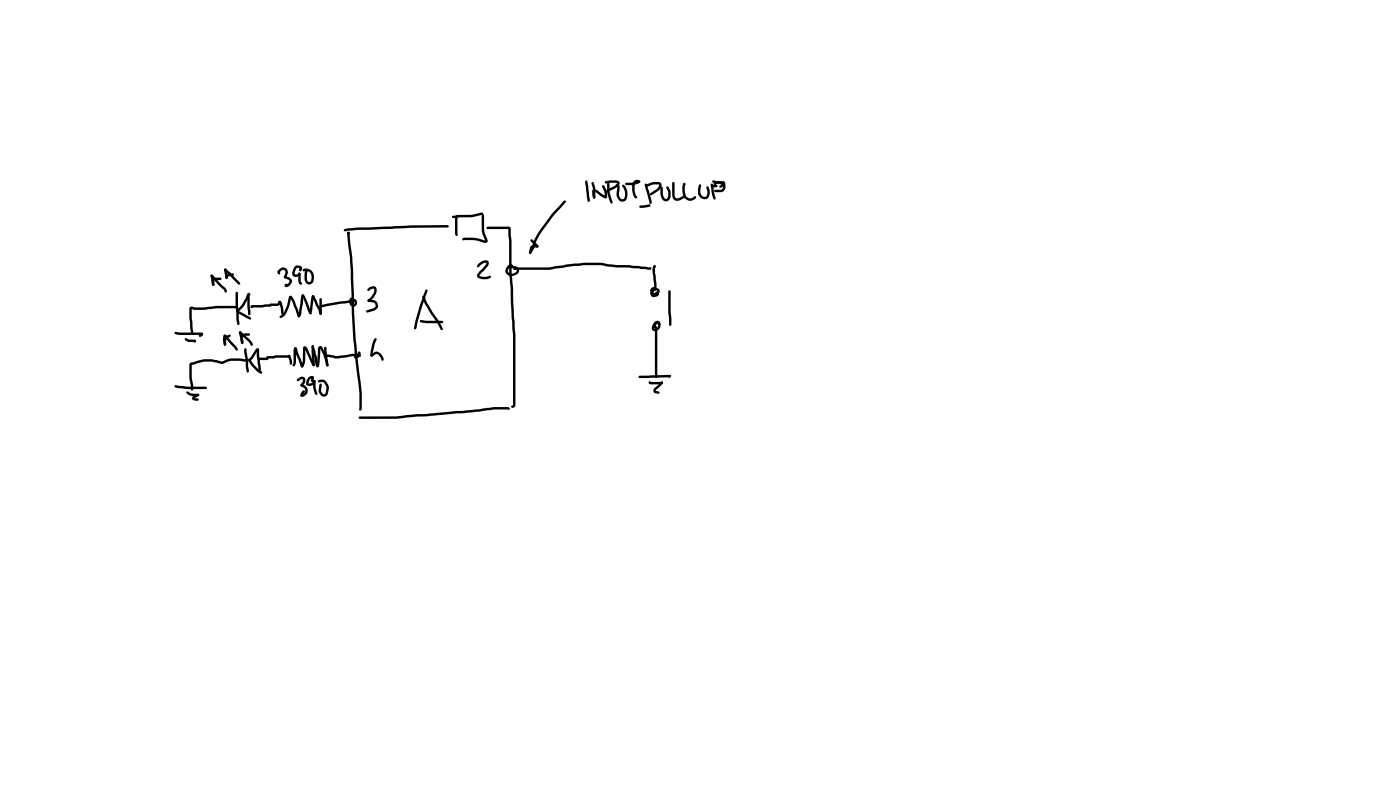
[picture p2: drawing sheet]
<svg xmlns="http://www.w3.org/2000/svg" width="337mm" height="190mm" viewBox="0 0 337 190" stroke-linecap="round" stroke-linejoin="round" font-family="sans-serif">
<g fill="#000">
<path d="M82.7 55.1l.9-.2 2.2-.3 12.5-.5h9.3l.3 .3-.3 .3h-9.3l-12.4 .5-3 .4-.2-.1zM83.5 55.7l.5 .1 .2 .3-.1 .2h-.4l-.2-.3zM83.5 55.8l.2-.1 .3 .3 .7 5.8 .2 5.2a220.4 220.4 0 0 0 2.1 27.7v3.5a.39 .39 0 0 1-.6 .4v-.5a38.5 38.5 0 0 0-.6-8.5l-.9-7.9-.3-6.1-.3-10.7zM108.7 51.9l2.9-.3a9.5 9.5 0 0 0 3.9-.5h.4l.3 .2-.1 .3-.4 .1a11.2 11.2 0 0 1-4.9 .5l-1.9 .2-.2-.1zM109.6 51.8l.3-.2a.6 .6 0 0 1 .1 .9l.1 3.9-.3 .3-.3-.2-.1-.8v-3.2zM115.9 51.5l.2-.1 .3 .3v3.8l.7 2a.64 .64 0 0 1-.2 .9 .64 .64 0 0 1-.8-.1l-2.1-.6h-2.8a.5 .5 0 0 1 .6-.6l2.7 .1 2.2 .6v.1l-.9-2.4zM117 54.5l5.4-.1 .4 .5 .2 2.8v8.2l.3 3.1 .3 7.2 .3 4.1v17.3a.6 .6 0 0 1-1 .1l.5-.4-.1-16.9-.3-4.2-.3-7.1-.3-3.2v-8.1l-.2-2.9 .1 .1h-5.1l-.3-.3zM127.6 57.5h.4l1.3 1.4 .1 .5h-.4l-1.4-1.4zM135.6 48.2h.4l-.1 .5a41.6 41.6 0 0 0-5.6 6.8l-1.7 3.3-.3 .2-.2-.1a5.7 5.7 0 0 1 1.4-3.3l.3-.4a42.1 42.1 0 0 1 5.7-6.9zM127.6 59.1l1-.3 .8 .2v.2l-.2 .3-.7-.1-.4 .1-.4 1.2-.3 .3-.3-.4zM128.9 59.1l.3-.2 .2 .1v.3l-.2 .2-.3-.1zM140.7 43.4l.3-.1 .2 .3 .6 4.4-.1 .4-.2 .1-.3-.2-.1-1.1-.4-3.2z"/>
<path d="M142.5 45.6l.4-.1 .6 .2 2.1 1.4-.2 .1-.1-1.1-.6-1.3 .3-.3a3.5 3.5 0 0 1 .9 2.9l-.3 .3-.5-.2-2.3-1.5 .1-.1 .2 1.5-.3 .3a2.02 2.02 0 0 1-.4-1.8zM142.3 43.8l.2-.1 .2 .2 .4 1.3v2.2l-.3 .3-.3-.3v-1.9l-.3-1.5zM142.7 47.1l.3 .1v.5l-.4-.1zM145.4 43.6l1-.2 1.4-.1a.78 .78 0 0 1 .9 .2 .78 .78 0 0 1 .2 .9l-1 .8-2 1.1-.2-.3 .1-.3 1.8-1 .8-.7-1.6-.1-1.1 .2-.2-.1zM146 44l.2-.1 .3 .3 .1 2 .7 2.4-.3 .3-.3-.3-.7-2.2zM148.5 44.5h.4l.1 .3-.2 2a.85 .85 0 0 0 1.1 1 2.64 2.64 0 0 0-.4-3.1 .48 .48 0 0 1 .6-.3 .48 .48 0 0 1 .3 .5 2.62 2.62 0 0 1-.1 3.4 1.39 1.39 0 0 1-2.1-1.3zM150.4 44l1.7-.1 1.3-.4v.3l-.5 .1-.3 .5v1.6l.3 1a.4 .4 0 0 1 0 .7l-.6-.5-.3-1.5 .1-1.7 .7-.7a.76 .76 0 0 1 1.1 .5l-.8 .4-1.3 .3h-1.2l-.2-.1zM153.7 49.4l2.4-.3 .3 .3-.2 .3-1.6 .2h-.9zM155.5 44.3l.6-.3a4 4 0 0 1 2.6-.2 1.22 1.22 0 0 1-.4 2l-1.6 1.1-.4-.1v-.4l1.8-1.2 .4-.8-1.4-.1-1.4 .6-.3-.3zM155.1 44.2l.2-.1 .3 .2 1 3.9a.43 .43 0 0 1 .1 .5 .43 .43 0 0 1-.5 .2l-1.1-3.7zM158.8 44.9l.2-.1 .3 .3 .1 1.7 .4 .9 .4 .1 .4-.6v-1.2l-.4-1 .3-.3 .2 .2 .4 .8 .1 1.4a1.16 1.16 0 0 1-1.1 1.3 1.16 1.16 0 0 1-1.2-1.2l-.1-.8zM161.7 43.8l.2-.1 .3 .3v2.8l.3 .8a.8 .8 0 0 0 1-.1l.7-.5 .3 .1v.5l-.7 .4a1.32 1.32 0 0 1-1.5 .1 1.32 1.32 0 0 1-.7-1.3z"/>
<path d="M164.3 44h.4l.1 .2a4.4 4.4 0 0 0 .1 2.9l.9 .6 .4-.1 .9-.5 .2 .1-.1 .5-.7 .4a1.99 1.99 0 0 1-2.5-2.2v-1.1zM168.1 44.3l.4 .1 .1 .2-.2 1.9a1.01 1.01 0 0 0 1.3 .7l.4-1-.3-1.2 .3-.3 .2 .2a2.68 2.68 0 0 1 .1 2.4 1.47 1.47 0 0 1-1.8 .4 1.47 1.47 0 0 1-.8-1.6zM171.1 44.5l1.1-.1 .3 .3-.2 .2a1.1 1.1 0 0 1-1.3-.1zM170.9 44.2l.2-.1 .3 .2 .6 3.3-.2 .4-.3-.2-.3-1.1zM171.3 43.4l1.6 .2a1.41 1.41 0 0 1 1.5 1 1.39 1.39 0 0 1-1 1.6h-1.5l-.2-.3 .2-.3h1.5l.4-.5v-.6l-.9-.4-1.6-.3zM171.7 43.8l.7-.3h1.1a.65 .65 0 0 1 .8 .4 .65 .65 0 0 1-.4 .8l-.7 .4-.3-.3 .9-.8v.1l-1.7 .1v.4a.44 .44 0 0 1-.5-.3 .44 .44 0 0 1 .1-.5zM42 79.8l6.5 .1a.55 .55 0 0 1 .3 .7 .55 .55 0 0 1-.7 .3 .37 .37 0 0 1-.2-.4 .37 .37 0 0 1 .4-.2l.2 .2h-4.7a2.48 2.48 0 0 1-1.9-.5zM45.6 73.9h.2l.3 .2v2.3l.4 3.4-.3 .3a2.23 2.23 0 0 1-.5-2.2l-.2-1.5zM50.9 67l.6-.3h1.5l.2 .3-.2 .3-1.6 .1 .1 1-.2 .3a1.22 1.22 0 0 1-.5-1.3zM50.7 66l.2-.1a1.13 1.13 0 0 1 .5 1.2l.1 .4a1.02 1.02 0 0 1-.2 1.1l-.3-.2zM50.7 66h.4l3.1 3.2 .4 .7-.1 .3h-.4l-.3-.6-3.1-3.2zM54.4 66.1l.6-.3 1.2-.1 .1 .2-.2 .3-1.3 .3a.35 .35 0 0 1-.2 .4 .35 .35 0 0 1-.3 0l-.1-.4z"/>
<path d="M54 64.5l.4 .1-.1 .5-.4-.1zM53.9 64.7l.2-.2 .3 .3 .4 1.8-.1 .3-.2 .1-.3-.3zM45.7 73.8l3.4 .1 2.9-.4h4.7l.3 .3-.3 .3h-4.7l-2.7 .3h-2.5l-1.1-.2zM56.7 70.2l.2-.1 .3 .3v3.2l.4 4.2-.3 .3-.3-.3-.2-1.1-.2-3.1zM53.9 64.6a.79 .79 0 0 1 1 .5l2.8 2.8v.4h-.4l-3.4-3.3zM57.5 79.8l.2-.2 .2 .1 .6 1.9a.82 .82 0 0 1-.3 1.1l-.3-.3zM59.5 70.5a.36 .36 0 0 1 .6 0 .36 .36 0 0 1-.2 .5l-.3-.1h.4a9.1 9.1 0 0 1-2.6 4v-.2l2.8 1.5 .1 .5-.3 .1-2.9-1.6-.3-.3v-.3a8.9 8.9 0 0 0 2.2-2.9zM59.5 71.1l.2-.1 .3 .3 .2 3.6a.62 .62 0 0 1-.3 .9l-.3-.3-.1-1.5zM60.4 73.4l4.6-.3 .3 .3-.3 .3-2 .2h-2.4l.2-.2-.3 .4-.3-.3zM66.9 64.9a1.2 1.2 0 0 1 1.6-.6 1.2 1.2 0 0 1 .6 1.6l-.4 .8v-.3l.7 .2a.95 .95 0 0 1 .6 1.5l-.2 .3a.81 .81 0 0 1-1.4 .2l.4-.5 .3 .3-.1 .2-.2-.2 .4-.2 .4-.6-.4-.5-.6-.1a.5 .5 0 0 1-.4-.4 .5 .5 0 0 1 .2-.5l.2-.7-.4-.6-.4 .1-.5 .4v.6a.56 .56 0 0 1-.6-.4 .56 .56 0 0 1 .2-.6zM64.8 73l2-.2a.48 .48 0 0 1 .4-.6 .48 .48 0 0 1 .5 .6l.5 2.2a.5 .5 0 0 1-.2 .8l-.4-.6-.1-1.2-.4-1.3 .3 .1a.71 .71 0 0 1-.8 .7h-1.6l-.2-.1zM69.6 71.1h.5a5.9 5.9 0 0 1 1.3 2.7l.7 2.2v.2a.41 .41 0 0 1-.5-.1 .41 .41 0 0 1-.2-.4l-1.1-3.2-.6-.9h.3a9.4 9.4 0 0 1-1.4 4.1l-1 .7-.3-.1v-.4l.9-.8a10.7 10.7 0 0 0 1.3-3.8z"/>
<path d="M70.9 64l.5-.2 1 .2v.4l-.2 .1-.9-.1-.5 1.2 .1 .3h.3l.7-.4 .2 .1 .1 .4a.99 .99 0 0 1-1.3 .5 .99 .99 0 0 1-.6-1.2zM71.7 65.6l.3-.1 .3 .3v1.7l.4 .6a.54 .54 0 0 1-.7 .2 .54 .54 0 0 1-.3-.7zM72.6 70.8l.2-.1 .3 .3-.7 4.5-.2 .6-.3 .1-.3-.2 .2-.3h-.1zM72.9 64.7a1.88 1.88 0 0 1 2.6 1.7l-.1 .8a1.13 1.13 0 0 1-1.2 1.1 1.13 1.13 0 0 1-1-1.3v-.5a2.48 2.48 0 0 1 .5-1.9l.3 .3-.2 2.2 .3 .6h.4l.2-.2 .2-1.1a1.32 1.32 0 0 0-1.6-1.3h-.5zM72.6 70.8a.85 .85 0 0 1 .9 .9l1.4 3.5-.1 .2a.63 .63 0 0 1-.8-.7l-1.5-3.7zM74.4 75h.4v.4h-.4zM75 71l.2-.1 .3 .3-.6 4-.3 .3-.3-.3zM75.1 71l.4 .1 .6 1.1 1 2.2 .2 1.1-.2 .1-.3-.1-.3-1.1-1.5-3.2zM76.9 71.7h.4l.1 .2v3.4l-.3 .3-.3-.3zM84.2 71.6a.36 .36 0 0 1 .6 0 .36 .36 0 0 1-.2 .6l-.3-.2h.3l-.1 .7 .3 .4 .5-.3-.3-.4a.32 .32 0 0 1-.1-.5 .32 .32 0 0 1 .5 0l.4 .5a.97 .97 0 0 1-.9 1.3 .97 .97 0 0 1-1-1.3zM76.9 73.4l7.5-1.4h1l.3 .3-.3 .3-3.6 .4-4.6 .9-.3-.1zM88.4 69.4l.2-.2a1.1 1.1 0 0 1 1.9 .1 3.3 3.3 0 0 1-1.6 3.1h-.5v-.3a4.1 4.1 0 0 0 1.6-2.2l-.1-.5h-.6l-.7 .5-.3-.3z"/>
<path d="M88.4 72l1.4 .1a1.29 1.29 0 0 1 1 1 1.29 1.29 0 0 1-.5 1.3l-1.9 .7-.3-.1-.1-.2 .2-.3 1.4-.4 .7-.5-.3-.8-1.5-.3zM101 77l5.3 .1 .3 .2-.3 .3h-3.9l-1.2-.2-.3-.2zM101.6 71.1l.4 .1 .7 1.5 3 4.8 .7 1.4v.4l-.5-.1-.8-1.6-1.7-2.4-1.4-2.4-.5-1.4zM102.2 69.7l.3-.2 .3 .4-1.3 3.6-1.4 5.3-.3 .3-.3-.2 .4-2 1.1-3.6zM114.9 63.4l1.1-.7 .7-.2a.6 .6 0 0 1 .8 .4l-.2 1-2.1 2.3 .7 .3h.9l1-.3 .3 .3-.2 .3a3.3 3.3 0 0 1-2.9 0 .64 .64 0 0 1-.2-1l2-2.2 .1-.5h.1l-.8 .1-1.2 1.1a.47 .47 0 0 1-.1-.9zM122.1 63.8a.6 .6 0 0 1 .8-.4 .6 .6 0 0 1 .4 .8l-.2 .1-.4-.4 .1 .1-.4 .4-.3 .6 .1 .5 .7 .3 1-.4 .3-.5-.2-.3-1-.1-.2-.3a1.13 1.13 0 0 1 1.5-.1 1.11 1.11 0 0 1 .5 1.1 1.11 1.11 0 0 1-.9 .9 1.66 1.66 0 0 1-2.4-.7 1.72 1.72 0 0 1 .6-1.6zM123.4 64.3l8.5-.1 6-.9 2.5-.2h3.8l4.1 .6h2.9l4.7 .5h.4l.3 .2-.2 .4h-.5l-4.7-.5h-3l-4-.6h-3.9l-2.3 .2-6.1 .9h-8.3l-.2-.1zM128.6 58.6h.4v.4l-1.3 1.9h-.5v-.4zM127.2 60.5l.4-.1 .1 .5h-.4zM157 64.1h.2l.2 .2 .4 5-.3-.1h.4a.35 .35 0 0 1-.4 .5 .35 .35 0 0 1-.3-.6l-.3-3.6zM156.6 69.2a.89 .89 0 0 1 1.2 0l.1 .4-.8-.1-.2 .2v.5l.3 .2a.51 .51 0 0 0 .6 0 .51 .51 0 0 0 .2-.5h-.6l-.4 .7 .2 .2 .6-.2 .1 .1 .1-.2-.3 .3a.4 .4 0 0 1 0-.7 .4 .4 0 0 1 .6 .2l.1 .1a.67 .67 0 0 1-.6 .9h-.4a.84 .84 0 0 1-1-.4 .84 .84 0 0 1 .2-1 1.2 1.2 0 0 1 1.2-.7 .96 .96 0 0 1 .7 1.2 .96 .96 0 0 1-1.3 .6 1.05 1.05 0 0 1-.9-.7 1.05 1.05 0 0 1 .3-1.1zM157.5 78.7h.4l.1 .2v11.6l-.3 .3-.3-.3z"/>
<path d="M157.3 77.4a.71 .71 0 0 1 1.1-.3 .71 .71 0 0 1 .1 1.1l-.2-.1-.2-.4h-.2l-.5 .6-.1 .7 .8-.4 .1-.7-.4 .1-.2 .3a.35 .35 0 0 1 0 .6 .35 .35 0 0 1-.5-.4 .86 .86 0 0 1 .6-1.1 .86 .86 0 0 1 1.1 .7 1.23 1.23 0 0 1-.7 1.2 1.23 1.23 0 0 1-1.4-.2l.1-.9zM160.7 69.8l.2-.1 .3 .3 .2 8-.3 .3-.3-.3-.2-3zM42 92.6l3 .3h4.5l.3 .3-.3 .3h-4.8l-2.6-.4-.2-.3zM44.5 81.3l.2-.1 .8 .4h1.4l.2 .5-.3 .3-.2-.1v-.4l.1 .3-1.5-.1-.7-.4zM44.8 94.1h.4l1.1 .5a1.84 1.84 0 0 1 1.6 .3l-.3 .3-1.7-.1-1-.5zM47.4 94.7h.4v.4h-.4zM46.4 95.3l1.2-.7 .2 .1v.4l-1.1 .6v-.1l.8 .1 .3 .3a1.14 1.14 0 0 1-1.5 .1l-.2-.4zM53.8 80.8l1.4-.4 .3 .2-.2 .3-1 .3 .1 1.5-.3 .3a1.88 1.88 0 0 1-.3-2.2zM53.9 82.5h.4l-.1 .5-.3-.1zM53.8 80.4l.2-.1 .3 .2 2.5 2.8 .4 .5-.1 .4-.4-.1-2.8-3.3h.3l.2 1a1 1 0 0 1-.3 1.2l-.3-.3-.1-1.9zM57.6 79.6l.3 .1v.4h-.4zM58 80.5l.9-.4h.9l.3 .3-.3 .3h-1.1a.85 .85 0 0 0-.3 1.3v.6a.57 .57 0 0 1-.6-.8v-.8z"/>
<path d="M58.8 83.7h.2l.3 .2 .4 4.4a.88 .88 0 0 1-.1 1.2l-.3-.3-.2-.9v-1.6l-.4-2.2zM45.7 87.2l.7-.2a8.9 8.9 0 0 1 5.7-.5l1.3 .3a6.6 6.6 0 0 1 5.2-.5h1l.2 .3-.2 .3-1.1-.1a6.3 6.3 0 0 0-4.9 .6l-1.8-.3a8.6 8.6 0 0 0-5.5 .5h-.2v3l.4 3-.3 .2-.3-.2-.1-1.2a11.8 11.8 0 0 1-.3-4.7zM57.5 79.7h.5l2.7 2.6a.4 .4 0 0 1 0 .5 .4 .4 0 0 1-.4 .2l-.5-.9-2.3-2.1zM59.8 86.2h.4v.4l.1-.2 .7 1.2 1.9 1.6 .1 .5-.3 .1-.8-.5-1.3-1.3-.8-1.2zM61.6 83.8h.4v.5h-.4zM61.6 83.8h.4v.4l-.2 .1 .2-.1-1.4 2.2-.4 .3-.4-.1v-.4l.5-.4zM61.8 83.7h.2l.3 .2v1.7l.5 3.3-.3 .3-.4-.5-.4-3.1zM62 86l2.3-.1 .3 .3-.3 .3h-2.1l-.3-.3zM64.1 85.6l1.7-.1 .4-.2h3.1a.32 .32 0 0 1 .3-.1 .32 .32 0 0 1 .2 .3l.4 1.3v.5l-.3 .3-.3-.3-.4-1.7 .2 .2 .3-.1-.5 .2h-2.9l-.4 .2h-1.6l.3-.2-.3 .3-.3-.3zM70.8 83.5h.4l.1 .2-.2 .3v3l-.2 .8-.3 .2-.3-.3 .2-.3 .1-3.2zM71.5 91l.5-.3a.93 .93 0 0 1 1.3 .1 .93 .93 0 0 1-.1 1.3l-.5 .6-.1-.3 .4 .1a1.43 1.43 0 0 1 .7 2.2l-.4 .4a.6 .6 0 0 1-1 .2 .6 .6 0 0 1 .1-1l.4-.5h.4v.4l-.4 .8-.2-.2 .8-.7-.1-.6-.4-.5a.54 .54 0 0 1-.7-.7l.6-.6v-.6h-.3l-.9 .5-.3-.3zM70.8 83.5a.39 .39 0 0 1 .6 .3l1.4 4-.1-.1 .2 .3-.3 .3-.3-.3-1.1-2.8-.4-1.3 .2 .1-.3-.3z"/>
<path d="M74.1 90.7a.69 .69 0 0 1 .9-.4 .69 .69 0 0 1 .4 .8l-.2 .6h-.4l.1-1 .1 .2-.4 .2-.3 .4-.2 .6h.2a.87 .87 0 0 0 1-.6l.3-.2a.7 .7 0 0 1-.3 1.2 .97 .97 0 0 1-1 .3 .97 .97 0 0 1-.7-.9zM73 83.3l.4-.1 .5 .5 1.7 3.9v.3l-.5-.1-1.9-4.1 .2-.1v.7a7.4 7.4 0 0 1-.3 3.4l-.5 .6-.3-.3 .3-.5a7.4 7.4 0 0 0 .2-3.7zM75 83h.4l.1 .2 .2 4.5-.3 .3-.3-.3-.2-3.1zM75.4 91.4l.2-.1 .3 .3a5.3 5.3 0 0 0 .3 2.7l.1 .3-.3 .3-.4-.4a5.8 5.8 0 0 1-.3-2.9zM75 83a.52 .52 0 0 1 .6 .6l.6 2.3 .3 2.3a.58 .58 0 0 1-.6-.2 .58 .58 0 0 1-.1-.6l-.2-1.5-.7-2.4zM76.5 91.4a1.43 1.43 0 0 1 2 .4l.3 .5a2.42 2.42 0 0 1-.6 2.9 1.42 1.42 0 0 1-1.6-1.7l.2-1.1 .3-.3 .2 .1-.1 1.8 .5 .7h.2l.3-.2 .3-1.4-.7-1.2h-1.1l-.2-.1zM76.6 83.3a.55 .55 0 0 1 .6-.2 .55 .55 0 0 1 .4 .5l.7 1.6 .7 2.6-.3 .2h-.2l-.8-2.6-.7-1.7-.2 3.8-.2 .5-.3 .2-.3-.3 .2-.2-.1 .1 .3-4zM78 83.4l.2-.1 .3 .3 .4 4.4a.42 .42 0 0 1-.6-.5l-.4-3.2zM85.4 84.9l.3-.1 .3 .3-.3 .3 .1-.1-.1 .4-.2-.2h.3l.3-.5-.1-.3a.39 .39 0 0 1 .5-.1 .39 .39 0 0 1 .2 .5l-.4 .7a.68 .68 0 0 1-1 .2 .68 .68 0 0 1 0-1.1zM78.2 85.2h.9l1.5 .3 2.1-.2a6.3 6.3 0 0 1 4 0v.4h-.2l-1.6-.1-4.3 .5-2.2-.4-.3-.2zM89.1 85.2l.9-.6a1.47 1.47 0 0 1 2 1.1l.1 .2a.4 .4 0 0 1 .1 .5 .4 .4 0 0 1-.4 .2 1.72 1.72 0 0 0-1.4-1.6l-.6 .5a.36 .36 0 0 1-.5 .1 .36 .36 0 0 1-.2-.4zM89.1 85.2l.4-.1v.5h-.3z"/>
<path d="M90 81.4l.3-.2 .3 .3-.5 1.1-.6 3a.46 .46 0 0 1-.5-.2 .46 .46 0 0 1 0-.6l.5-2.3zM153.6 90.3l7.3-.2 .4 .3-.3 .3-7.2 .1-.2-.1zM156 91.7h.4l.1 .2-.1-.2 2.7-.1 .3 .3-.5 .4h-2.1a.54 .54 0 0 1-.7 0 .54 .54 0 0 1-.1-.6zM158.9 91.7l.5 .1-.1 .3h-.4zM157.4 93.1l1.5-1.4h.4v.5l-1.7 1.7 .9 .2v.4h-.9a.73 .73 0 0 1-.6-.6 .73 .73 0 0 1 .4-.8zM160.8 90.2h.4v.4l-.4-.1zM160.6 90.3l.4-.2 .3 .3-.5 .3h-.2zM86.3 100.1l8.8-.1 4.9-.5 2.7-.1 8.8-.7 7.1-.9h3.3a.49 .49 0 0 1 .6 .6h-3.8l-7.1 .9-8.9 .7-2.6 .1-5 .5h-8.6l-.2-.1z"/>
<circle cx="83.7" cy="56" r=".29"/>
<circle cx="51.3" cy="68.4" r=".29"/>
<circle cx="71.9" cy="65.8" r=".29"/>
<circle cx="72.8" cy="71" r=".29"/>
<circle cx="75.2" cy="71.2" r=".29"/>
<circle cx="77.1" cy="75.3" r=".29"/>
<circle cx="88.6" cy="72.2" r=".29"/>
<circle cx="157.7" cy="69.4" r=".29"/>
<circle cx="157.7" cy="90.4" r=".29"/>
</g>
<g fill="#000">
<path d="M72.1 64.4h.4l.1 .2-.4 .6-.3-.3z" fill-rule="evenodd"/>
<path d="M72.1 64.3l.5 .1-.2 .5-.3-.1z" fill-rule="evenodd"/>
<circle cx="72.4" cy="64.3" r=".29"/>
<circle cx="123.8" cy="64.4" r=".33"/>
<circle cx="123.8" cy="64.5" r=".29"/>
<circle cx="157.3" cy="64.1" r=".33"/>
<circle cx="157.3" cy="64" r=".29"/>
</g>
</svg>
